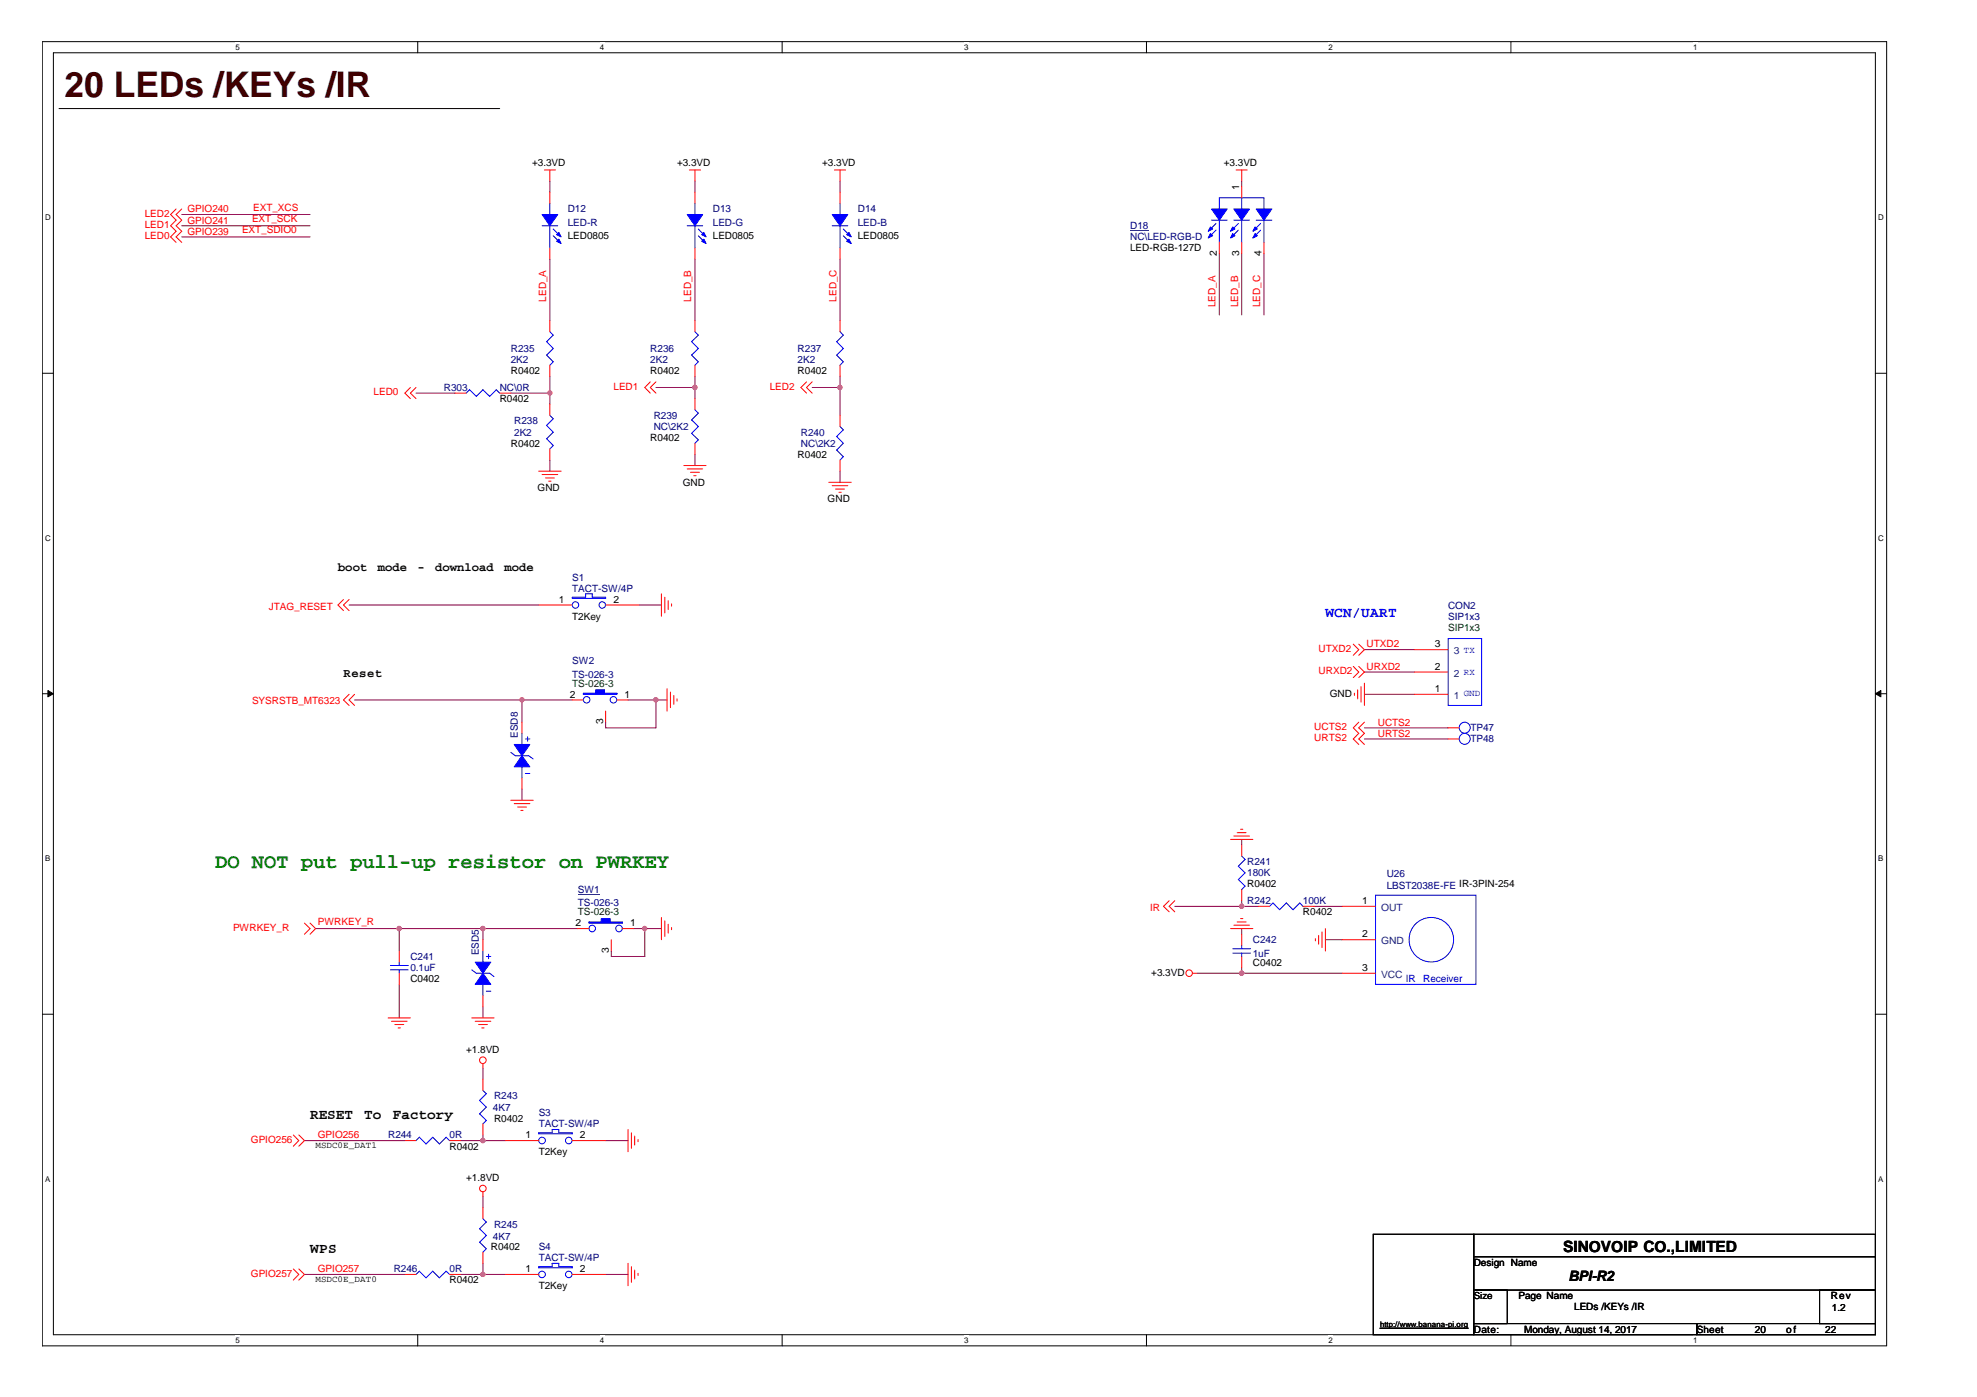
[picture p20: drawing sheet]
<svg xmlns="http://www.w3.org/2000/svg" width="297mm" height="210mm" viewBox="0 0 297 210" stroke-linecap="round" stroke-linejoin="round" font-family="sans-serif">
<defs><g id="words">
<text font-size="5.3" fill="#400000" x="9.7" y="14.5">20 LEDs /KEYs /IR</text>
<text font-size="3.1" fill="#008000" x="32.3" y="130.4">DO NOT put pull-up resistor on PWRKEY</text>
<text font-size="2.3" x="234.8" y="188.1">SINOVOIP CO.,LIMITED</text>
<text font-size="2.2" fill="#00f" x="199.1" y="92.7">WCN/UART</text>
<g font-size="2.2">
<text x="46.6" y="168.1">RESET</text>
<text x="54.7" y="168.1">To</text>
<text x="59" y="168.1">Factory</text>
<text x="46.6" y="188.3">WPS</text>
<text x="235.7" y="192.5">BPI-R2</text>
</g>
<g font-size="1.8">
<text x="50.8" y="85.7">boot</text>
<text x="56.7" y="85.7">mode</text>
<text x="62.7" y="85.7">-</text>
<text x="65.4" y="85.7">download</text>
<text x="75.8" y="85.7">mode</text>
<text x="51.6" y="101.7">Reset</text>
</g>
<g font-size="1.5">
<text x="79.9" y="24.9">+3.3VD</text>
<text x="101.7" y="24.9">+3.3VD</text>
<text x="123.5" y="24.9">+3.3VD</text>
<text x="183.9" y="24.9">+3.3VD</text>
<text x="186.2" y="28.6" transform="rotate(-90 186.2 28.6)">1</text>
<text x="85.3" y="35.9">LED0805</text>
<text x="107.1" y="35.9">LED0805</text>
<text x="128.9" y="35.9">LED0805</text>
<text x="169.8" y="37.8">LED-RGB-127D</text>
<text x="182.8" y="38.4" transform="rotate(-90 182.8 38.4)">2</text>
<text x="186.2" y="38.4" transform="rotate(-90 186.2 38.4)">3</text>
<text x="189.5" y="38.4" transform="rotate(-90 189.5 38.4)">4</text>
<text x="76.8" y="56.2">R0402</text>
<text x="97.7" y="56.2">R0402</text>
<text x="119.8" y="56.2">R0402</text>
<text x="75.1" y="60.4">R0402</text>
<text x="76.8" y="67.1">R0402</text>
<text x="97.7" y="66.3">R0402</text>
<text x="119.8" y="68.8">R0402</text>
<text x="80.8" y="73.8">GND</text>
<text x="102.6" y="73">GND</text>
<text x="124.4" y="75.5">GND</text>
<text x="84" y="90.5">1</text>
<text x="86" y="93.1">T2Key</text>
<text x="92.2" y="90.5">2</text>
<text x="215.6" y="100.6">2</text>
<text x="215.6" y="97.3">3</text>
<text x="85.6" y="104.8">2</text>
<text x="93.9" y="104.8">1</text>
<text x="199.8" y="104.7">GND</text>
<text x="215.6" y="104">1</text>
<text x="90.6" y="108.9" transform="rotate(-90 90.6 108.9)">3</text>
<text x="187.4" y="133.3">R0402</text>
<text x="195.8" y="137.5">R0402</text>
<text x="204.7" y="135.8">1</text>
<text x="86.5" y="139.2">2</text>
<text x="91.5" y="143.2" transform="rotate(-90 91.5 143.2)">3</text>
<text x="94.7" y="139.2">1</text>
<text x="204.7" y="140.8">2</text>
<text x="61.7" y="147.6">C0402</text>
<text x="173" y="146.6">+3.3VD</text>
<text x="188.2" y="145.1">C0402</text>
<text x="204.7" y="145.9">3</text>
<text x="70" y="158.2">+1.8VD</text>
<text x="67.5" y="172.7">R0402</text>
<text x="74.2" y="168.5">R0402</text>
<text x="78.9" y="171">1</text>
<text x="80.9" y="173.6">T2Key</text>
<text x="87.1" y="171">2</text>
<text x="70" y="177.4">+1.8VD</text>
<text x="73.7" y="187.8">R0402</text>
<text x="78.9" y="191.1">1</text>
<text x="87.1" y="191.1">2</text>
<text x="221.4" y="190.2">Design Name</text>
<text x="67.5" y="192.8">R0402</text>
<text x="80.9" y="193.7">T2Key</text>
<text x="221.4" y="195.1">Size</text>
<text x="228.1" y="195.2">Page Name</text>
<text x="236.5" y="196.9">LEDs /KEYs /IR</text>
<text x="275.1" y="195.2">Rev</text>
<text x="275.2" y="197">1.2</text>
<text x="221.4" y="200.2">Date:</text>
<text x="229" y="200.2">Monday, August 14, 2017</text>
<text x="255" y="200.2">Sheet</text>
<text x="263.7" y="200.2">20</text>
<text x="268.4" y="200.2">of</text>
<text x="274.2" y="200.2">22</text>
</g>
<g font-size="1.5" fill="#f00">
<text x="21.8" y="32.6">LED2</text>
<text x="21.8" y="34.3">LED1</text>
<text x="21.8" y="35.9">LED0</text>
<text x="28.2" y="33.6">GPIO241</text>
<text x="28.2" y="31.9">GPIO240</text>
<text x="28.2" y="35.3">GPIO239</text>
<text x="36.4" y="35">EXT_SDIO0</text>
<text x="37.9" y="33.4">EXT_SCK</text>
<text x="38" y="31.7">EXT_XCS</text>
<text x="82.1" y="45.3" transform="rotate(-90 82.1 45.3)">LED_A</text>
<text x="103.9" y="45.3" transform="rotate(-90 103.9 45.3)">LED_B</text>
<text x="125.7" y="45.3" transform="rotate(-90 125.7 45.3)">LED_C</text>
<text x="182.6" y="46.2" transform="rotate(-90 182.6 46.2)">LED_A</text>
<text x="186" y="46.2" transform="rotate(-90 186 46.2)">LED_B</text>
<text x="189.4" y="46.2" transform="rotate(-90 189.4 46.2)">LED_C</text>
<text x="56.1" y="59.4">LED0</text>
<text x="92.2" y="58.6">LED1</text>
<text x="115.7" y="58.6">LED2</text>
<text x="40.4" y="91.6">JTAG_RESET</text>
<text x="198.1" y="98">UTXD2</text>
<text x="198.1" y="101.3">URXD2</text>
<text x="205.3" y="97.3">UTXD2</text>
<text x="205.3" y="100.6">URXD2</text>
<text x="37.9" y="105.8">SYSRSTB_MT6323</text>
<text x="197.5" y="109.7">UCTS2</text>
<text x="197.5" y="111.4">URTS2</text>
<text x="207" y="109">UCTS2</text>
<text x="207" y="110.7">URTS2</text>
<text x="172.8" y="136.9">IR</text>
<text x="35" y="139.9">PWRKEY_R</text>
<text x="47.8" y="139">PWRKEY_R</text>
<text x="37.7" y="171.7">GPIO256</text>
<text x="47.8" y="171">GPIO256</text>
<text x="37.7" y="191.8">GPIO257</text>
<text x="47.8" y="191.1">GPIO257</text>
</g>
<g font-size="1.5" fill="#000080">
<text x="85.3" y="31.9">D12</text>
<text x="85.3" y="33.9">LED-R</text>
<text x="107.1" y="31.9">D13</text>
<text x="107.1" y="33.9">LED-G</text>
<text x="128.9" y="31.9">D14</text>
<text x="128.9" y="33.9">LED-B</text>
<text x="169.8" y="34.4">D18</text>
<text x="169.8" y="36.1">NC\LED-RGB-D</text>
<text x="76.8" y="52.9">R235</text>
<text x="97.7" y="52.9">R236</text>
<text x="119.8" y="52.9">R237</text>
<text x="66.7" y="58.7">R303</text>
<text x="75.1" y="58.7">NC\0R</text>
<text x="76.8" y="54.5">2K2</text>
<text x="97.7" y="54.5">2K2</text>
<text x="119.8" y="54.5">2K2</text>
<text x="77.3" y="63.8">R238</text>
<text x="77.3" y="65.4">2K2</text>
<text x="98.2" y="62.9">R239</text>
<text x="98.2" y="64.6">NC\2K2</text>
<text x="120.3" y="65.4">R240</text>
<text x="120.3" y="67.1">NC\2K2</text>
<text x="86" y="87.2">S1</text>
<text x="86" y="88.9">TACT-SW/4P</text>
<text x="217.6" y="91.4">CON2</text>
<text x="217.6" y="93.1">SIP1x3</text>
<text x="86" y="99.8">SW2</text>
<text x="86" y="101.8">TS-026-3</text>
<text x="77.8" y="110.9" transform="rotate(-90 77.8 110.9)">ESD8</text>
<text x="220.9" y="111.5">TP48</text>
<text x="220.9" y="109.9">TP47</text>
<text x="187.4" y="130">R241</text>
<text x="187.4" y="131.7">180K</text>
<text x="208.3" y="131.8">U26</text>
<text x="86.8" y="134.2">SW1</text>
<text x="86.8" y="136.2">TS-026-3</text>
<text x="187.4" y="135.9">R242</text>
<text x="195.8" y="135.9">100K</text>
<text x="208.3" y="133.5">LBST2038E-FE IR-3PIN-254</text>
<text x="71.9" y="143.5" transform="rotate(-90 71.9 143.5)">ESD5</text>
<text x="188.2" y="141.7">C242</text>
<text x="188.2" y="143.7">1uF</text>
<text x="61.7" y="144.2">C241</text>
<text x="61.7" y="145.9">0.1uF</text>
<text x="74.1" y="166.9">4K7</text>
<text x="74.2" y="165.2">R243</text>
<text x="80.9" y="167.7">S3</text>
<text x="58.3" y="171.1">R244</text>
<text x="67.5" y="171.1">0R</text>
<text x="80.9" y="169.4">TACT-SW/4P</text>
<text x="74.2" y="184.5">R245</text>
<text x="59.2" y="191.2">R246</text>
<text x="67.5" y="191.2">0R</text>
<text x="74.1" y="186.3">4K7</text>
<text x="80.9" y="187.8">S4</text>
<text x="80.9" y="189.5">TACT-SW/4P</text>
</g>
<g font-size="1.5" fill="#004000">
<text x="217.6" y="94.8">SIP1x3</text>
<text x="86" y="103.2">TS-026-3</text>
<text x="86.8" y="137.5">TS-026-3</text>
</g>
<g font-size="1.5" fill="#004080">
<text x="218.4" y="101.7">2 RX</text>
<text x="218.4" y="98.3">3 TX</text>
<text x="218.4" y="105">1</text>
<text x="207.5" y="136.9">OUT</text>
<text x="207.5" y="141.9">GND</text>
<text x="207.5" y="146.9">VCC</text>
</g>
<g font-size="1.5" fill="#00f">
<text x="211.2" y="147.6">IR</text>
<text x="213.8" y="147.6">Receiver</text>
</g>
<text font-size="1.4" fill="#00f" x="219.9" y="104.6">GND</text>
<g font-size="1.4">
<text x="47.4" y="172.5">MSDC0E_DAT1</text>
<text x="47.4" y="192.6">MSDC0E_DAT0</text>
</g>
<g font-size="1.2">
<text x="35.4" y="7.5">5</text>
<text x="90.1" y="7.5">4</text>
<text x="144.9" y="7.5">3</text>
<text x="199.6" y="7.5">2</text>
<text x="254.4" y="7.5">1</text>
<text x="6.8" y="33.1">D</text>
<text x="282.2" y="33.1">D</text>
<text x="6.8" y="81.2">C</text>
<text x="282.2" y="81.2">C</text>
<text x="6.8" y="129.4">B</text>
<text x="282.2" y="129.4">B</text>
<text x="6.8" y="177.5">A</text>
<text x="282.2" y="177.5">A</text>
<text x="35.4" y="201.8">5</text>
<text x="90.1" y="201.8">4</text>
<text x="144.9" y="201.8">3</text>
<text x="199.6" y="201.8">2</text>
<text x="207.3" y="199.4">http://www.banana-pi.org</text>
<text x="254.4" y="201.8">1</text>
</g>
</g></defs>
<path d="M6.3 6.3h277.2v195.9h-277.2zM8 7.9h273.8v192.6h-273.8z" fill="none" stroke="#000" stroke-width=".15"/>
<g fill="#fff">
<path d="M35.4 6.4h.6v1.4h-.6z"/>
<path d="M35.4 200.7h.6v1.4h-.6z"/>
</g>
<path d="M62.8 6.3v1.6M62.8 200.5v1.7" fill="none" stroke="#000" stroke-width=".15"/>
<g fill="#fff">
<path d="M90.1 6.4h.7v1.4h-.7z"/>
<path d="M90.1 200.7h.7v1.4h-.7z"/>
</g>
<path d="M117.5 6.3v1.6M117.5 200.5v1.7" fill="none" stroke="#000" stroke-width=".15"/>
<g fill="#fff">
<path d="M144.9 6.4h.6v1.4h-.6z"/>
<path d="M144.9 200.7h.6v1.4h-.6z"/>
</g>
<path d="M172.3 6.3v1.6M172.3 200.5v1.7" fill="none" stroke="#000" stroke-width=".15"/>
<g fill="#fff">
<path d="M199.6 6.4h.7v1.4h-.7z"/>
<path d="M199.6 200.7h.7v1.4h-.7z"/>
</g>
<path d="M227 6.3v1.6M227 200.5v1.7" fill="none" stroke="#000" stroke-width=".15"/>
<g fill="#fff">
<path d="M254.4 6.4h.6v1.4h-.6z"/>
<path d="M254.4 200.7h.6v1.4h-.6z"/>
<path d="M6.8 32h.8v1.4h-.8z"/>
<path d="M282.2 32h.8v1.4h-.8z"/>
<path d="M6.8 80.1h.8v1.4h-.8z"/>
<path d="M282.2 80.1h.8v1.4h-.8z"/>
</g>
<path d="M6.3 56.1h1.7M281.8 56.1h1.6" fill="none" stroke="#000" stroke-width=".15"/>
<g fill="#fff">
<path d="M6.8 128.3h.8v1.4h-.8z"/>
<path d="M282.2 128.3h.8v1.4h-.8z"/>
</g>
<path d="M6.3 104.2h1.7M281.8 104.2h1.6" fill="none" stroke="#000" stroke-width=".15"/>
<g fill="#000" stroke="#000" stroke-width=".15">
<path d="M7.2 103.8l.8 .4-.8 .5z" fill-rule="evenodd"/>
<path d="M281.8 104.2l.8-.4v.9z" fill-rule="evenodd"/>
</g>
<g fill="#fff">
<path d="M6.8 176.4h.8v1.4h-.8z"/>
<path d="M282.2 176.4h.8v1.4h-.8z"/>
</g>
<path d="M8.9 16.3h66.2M6.3 152.4h1.7M281.8 152.4h1.6M206.3 185.5h15.1v15h-15.1zM221.4 185.5h60.4v3.3h-60.4zM221.4 188.8h60.4v5h-60.4zM221.4 193.8h5.1v5.1h-5.1zM221.4 198.9h33.6v1.6h-33.6zM255 198.9h26.8v1.6h-26.8zM273.4 193.8h8.4v5.1h-8.4z" fill="none" stroke="#000" stroke-width=".15"/>
<g fill="none" stroke="#800040" stroke-width=".15">
<path d="M27.3 33.9h19.3M27.3 32.2h19.3M27.3 35.6h19.3M82.6 27.2v1.7M82.6 38.9v9.3M104.4 27.2v1.7M104.4 38.9v9.3M126.2 27.2v1.7M126.2 38.9v9.3M183.2 38.1v9.2M186.6 27.2v.8M186.6 38.1v9.2"/>
<path d="M189.9 38.1v9.2M62.5 59.1h5.9M76.8 59.1h5.8M82.6 56.6v4.1M98.6 58.2h5.8M104.4 56.6v3.3M122 58.2h4.2M126.2 56.6v5.8M82.6 69.1v1.7M104.4 68.3v1.6M126.2 70.8v1.7M52.5 90.9h28.4"/>
<path d="M96 90.9h3.4M205 97.6h7.5M53.3 105.2h32.7M78.4 105.2v3.3M78.4 118.6v1.6M94.4 105.2h5.8M98.6 105.2v4.2h-7.6v-.9M205 104.3h7.5M205 101h7.5M205 109.4h12.6M205 111h12.6M47.4 139.5h39.4"/>
<path d="M60 139.5v3.4M72.6 139.5v1.7M95.2 139.5h4.2M96.9 139.5v4.2h-5.1v-.8M176.5 136.2h12.6M186.6 126.1v.9M186.6 135.3v.9M186.6 139.5v.9M197.5 136.2h4.2M60 147.9v5M72.6 151.3v1.6M179.9 146.2h21.8"/>
<path d="M186.6 145.4v.8M199.1 141.2h2.6M45.7 171.4h15.1M69.2 171.4h6.7M72.6 160.5v1.7M72.6 170.5v.9M72.6 179.8v1.6M91 171.4h3.4M45.7 191.5h15.1M69.2 191.5h6.7M72.6 189.8v1.7M91 191.5h3.4"/>
</g>
<g fill="#f0f" stroke="#f0f" stroke-width=".15">
<circle cx="72.5" cy="191.5" r=".33"/>
<circle cx="72.5" cy="171.4" r=".33"/>
<circle cx="186.5" cy="146.2" r=".33"/>
<circle cx="186.5" cy="136.2" r=".33"/>
<circle cx="104.4" cy="58.2" r=".33"/>
<circle cx="60" cy="139.5" r=".33"/>
<circle cx="72.5" cy="139.5" r=".33"/>
<circle cx="96.9" cy="139.5" r=".32"/>
<circle cx="78.4" cy="105.1" r=".32"/>
<circle cx="98.5" cy="105.1" r=".33"/>
<circle cx="126.2" cy="58.2" r=".32"/>
<circle cx="82.6" cy="59" r=".32"/>
</g>
<g fill="none" stroke="#f00" stroke-width=".15">
<path d="M26.5 31.4l-.9 .8 .9 .9-.9 .8 .9 .8-.9 .9 .9 .8M27.3 31.4l-.8 .8 .8 .9-.8 .8 .8 .8-.8 .9 .8 .8M81.8 25.5h1.7M82.6 25.5v1.7M82.6 28.9v1.7M82.6 37.3v1.6M103.6 25.5h1.7M104.4 25.5v1.7M104.4 28.9v1.7M104.4 37.3v1.6M125.4 25.5h1.6M126.2 25.5v1.7"/>
<path d="M126.2 28.9v1.7M126.2 37.3v1.6M183.2 36.4v1.7M185.7 25.5h1.7M186.6 25.5v1.7M186.6 28v1.7M186.6 36.4v1.7M189.9 36.4v1.7M61.7 58.2l-.9 .9 .9 .8M62.5 58.2l-.8 .9 .8 .8M68.4 59.1h1.6M75.1 59.1h1.7"/>
<path d="M82.6 48.2v1.6M82.6 54.9v1.7M97.7 57.4l-.8 .8 .8 .9M98.6 57.4l-.9 .8 .9 .9M104.4 48.2v1.6M104.4 54.9v1.7M104.4 59.9v1.7M121.2 57.4l-.9 .8 .9 .9M122 57.4l-.8 .8 .8 .9M126.2 48.2v1.6M126.2 54.9v1.7M80.9 70.8h3.4"/>
<path d="M81.4 71.3h2.4M82 71.8h1.3M82.4 72.3h.4M82.6 60.7v1.7M82.6 67.5v1.6M102.7 69.9h3.4M103.3 70.5h2.3M103.7 71h1.4M104.2 71.5h.4M104.4 66.6v1.7M124.5 72.5h3.4M125 73h2.4"/>
<path d="M125.5 73.5h1.4M126 74h.4M126.2 62.4v1.7M126.2 69.1v1.7M51.6 90.1l-.8 .8 .8 .9M52.5 90.1l-.9 .8 .9 .9M80.9 90.9h5.1M91 90.9h5M99.4 89.2v3.4M99.9 89.7v2.4M100.4 90.2v1.4M100.9 90.7v.4"/>
<path d="M203.3 96.8l.9 .8-.9 .9M204.2 96.8l.8 .8-.8 .9M212.5 97.6h5.1M52.5 104.3l-.9 .9 .9 .8M53.3 104.3l-.8 .9 .8 .8M78.4 108.5v1.7M78.4 116.9v1.7M86 105.2h1.7M91 106.8v1.7M92.7 105.2h1.7M100.2 103.5v3.3M100.7 104v2.3"/>
<path d="M101.2 104.5v1.3M101.7 105v.3M203.3 100.1l.9 .9-.9 .8M203.5 104.2v.3M204 103.6v1.4M204.2 100.1l.8 .9-.8 .8M204.2 108.5l-.9 .9 .9 .8-.9 .8 .9 .9M204.5 103.2v2.3M205 102.7v3.3M205 108.5l-.8 .9 .8 .8-.8 .8 .8 .9M212.5 104.3h5.1M212.5 101h5.1"/>
<path d="M217.6 111h1.6M217.6 109.4h1.6M45.7 138.7l.9 .8-.9 .9M46.6 138.7l.8 .8-.8 .9M76.8 120.2h3.3M77.3 120.7h2.3M77.8 121.3h1.3M78.3 121.8h.3M86.8 139.5h1.7M93.5 139.5h1.7M99.4 137.9v3.3M99.9 138.4v2.3"/>
<path d="M100.4 138.9v1.3M100.9 139.4v.3M175.7 135.3l-.9 .9 .9 .8M176.5 135.3l-.8 .9 .8 .8M184.9 139.5h3.3M184.9 126.1h3.3M185.4 139h2.3M185.4 125.6h2.3M185.9 138.5h1.3M185.9 125.1h1.3M186.4 138h.3M186.4 124.6h.3"/>
<path d="M186.6 127v1.6M186.6 133.7v1.6M189.1 136.2h1.7M195.8 136.2h1.7M199.1 139.5v3.4M201.7 136.2h5M58.3 152.9h3.4M58.8 153.5h2.4M59.3 153.9h1.4M59.8 154.4h.4M60 142.9v1.7M60 146.2v1.7"/>
<path d="M70.9 152.9h3.3M71.4 153.5h2.3M71.9 153.9h1.3M72.4 154.4h.3M72.6 141.2v1.7M72.6 149.6v1.7M72.6 159.8v.7M91.8 141.2v1.7M179.2 146.2h.7M186.6 140.4v1.6M186.6 143.7v1.7M197.6 141v.4"/>
<path d="M198.1 140.5v1.4M198.6 140v2.4M201.7 146.2h5M201.7 141.2h5M44.1 170.5l.8 .9-.8 .8M44.9 170.5l.8 .9-.8 .8M60.8 171.4h1.7M67.5 171.4h1.7M72.6 162.2v1.6M72.6 168.9v1.6M72.6 179.1v.7M75.9 171.4h5"/>
<path d="M86 171.4h5M94.4 169.7v3.4M94.9 170.2v2.3M95.4 170.7v1.4M95.9 171.2v.3M44.1 190.7l.8 .8-.8 .8M44.9 190.7l.8 .8-.8 .8M60.8 191.5h1.7M67.5 191.5h1.7M72.6 181.4v1.7M72.6 188.1v1.7M75.9 191.5h5"/>
<path d="M86 191.5h5M94.4 189.8v3.4M94.9 190.3v2.4M95.4 190.8v1.4M95.9 191.3v.4"/>
<circle cx="72.5" cy="159.3" r=".5"/>
<circle cx="178.7" cy="146.2" r=".49"/>
<circle cx="72.6" cy="178.6" r=".49"/>
</g>
<path d="M207.3 199.6h13.3" fill="none" stroke="#000" stroke-width=".18"/>
<g fill="none" stroke="#00f" stroke-width=".15">
<path d="M81.4 33.9h2.4M82.6 30.6v1.6M82.6 33.9v3.4M83.1 34.4l1 1M83.1 35.4l1 1M103.3 33.9h2.3M104.4 30.6v1.6M104.4 33.9v3.4M104.9 34.4l1 1M104.9 35.4l1 1M125 33.9h2.4M126.2 30.6v1.6"/>
<path d="M126.2 33.9v3.4M126.7 34.4l1 1M126.7 35.4l1 1M182 33.1h2.4M182.7 33.6l-1 1M182.7 34.6l-1 1M183.2 31.4v-1.7h6.7v1.7M183.2 33.1v3.3M185.4 33.1h2.3M186.1 34.6l-1 1M186.1 33.6l-1 1M186.6 29.7v1.7"/>
<path d="M186.6 33.1v3.3M188.7 33.1h2.4M189.4 34.6l-1 1M189.4 33.6l-1 1M189.9 33.1v3.3M70 59.1l.5-.5 1.1 1 1-1 1 1 1-1 .5 .5M82.6 49.8l.5 .5-1 1 1 1.1-1 1 1 1-.5 .5M104.4 49.8l.5 .5-1 1 1 1.1-1 1 1 1-.5 .5M126.2 49.8l.5 .5-1 1 1 1.1-1 1 1 1-.5 .5M82.6 62.4l.5 .5-1 1 1 1-1 1 1 1-.5 .6M104.4 61.6l.5 .5-1 1 1 1-1 1 1 1-.5 .5M126.2 64.1l.5 .5-1 1 1 1-1 1 1 1-.5 .5"/>
<path d="M86 89.7h2v-.5h1v.5h2v.2h-5zM217.6 95.9h5v10.1h-5zM76.8 113l.6 .6h2l.7 .4M77.6 112h1.7M78.4 110.2v1.7M78.4 115.2v1.7M78.9 111h.7M78.9 116.2h.7M79.3 110.7v.7M87.7 104.2v.1M92.7 104.2v.1M88.5 138.5v.2"/>
<path d="M93.5 138.5v.2M186.6 128.6l.5 .5-1 1 1 1-1 1.1 1 1-.5 .5M190.8 136.2l.5-.5 1 1 1-1 1 1 1-1 .5 .5M206.7 134.5h15.1v13.4h-15.1zM58.7 145.1h2.6M58.7 145.7h2.6M60 144.6v.5M60 145.7v.5M70.9 145.7l.7 .5h2l.6 .5M71.7 144.7h1.7M72.6 142.9v1.7M72.6 147.9v1.7"/>
<path d="M73.1 143.7h.6M73.1 148.9h.6M73.4 143.4v.7M185.2 142.6h2.7M185.2 143.2h2.7M186.6 142v.6M186.6 143.2v.5M62.5 171.4l.5-.5 1 1 1-1 1 1 1-1 .5 .5M72.6 163.8l.5 .5-1 1 1 1-1 1.1 1 1-.5 .5M80.9 170.2h2.1v-.5h1v.5h2v.2h-5.1zM62.5 191.5l.5-.5 1 1 1-1 1 1 1-1 .5 .5M72.6 183.1l.5 .5-1 1 1 1-1 1 1 1-.5 .5"/>
<path d="M80.9 190.3h2.1v-.5h1v.5h2v.2h-5.1z"/>
<circle cx="86.5" cy="90.9" r=".49"/>
<circle cx="90.5" cy="90.9" r=".49"/>
<circle cx="88.2" cy="105.1" r=".49"/>
<circle cx="92.2" cy="105.1" r=".49"/>
<circle cx="220.1" cy="109.3" r=".83"/>
<circle cx="220.1" cy="111" r=".83"/>
<circle cx="89" cy="139.5" r=".49"/>
<circle cx="93" cy="139.5" r=".49"/>
<circle cx="215.1" cy="141.2" r="3.3"/>
<circle cx="81.4" cy="171.4" r=".5"/>
<circle cx="85.5" cy="171.4" r=".5"/>
<circle cx="81.4" cy="191.5" r=".49"/>
<circle cx="85.5" cy="191.5" r=".49"/>
</g>
<g fill="#00f" stroke="#00f" stroke-width=".15">
<path d="M103.3 32.2h2.3l-1.2 1.7z" fill-rule="evenodd"/>
<path d="M105.7 35.9l.4 .7-.7-.3z" fill-rule="evenodd"/>
<path d="M105.7 34.9l.4 .7-.7-.3z" fill-rule="evenodd"/>
<path d="M125 32.2h2.4l-1.2 1.7z" fill-rule="evenodd"/>
<path d="M127.2 36.3l.4-.4 .3 .7z" fill-rule="evenodd"/>
<path d="M127.6 34.9l.3 .7-.7-.3z" fill-rule="evenodd"/>
<path d="M88.5 138.5h1.8v-.5h1.4v.5h1.8v.2h-5z" fill-rule="evenodd"/>
<path d="M77.3 111.9h2.3l-1.2 1.7z" fill-rule="evenodd"/>
<path d="M78.4 113.6l1.2 1.6h-2.3z" fill-rule="evenodd"/>
<path d="M71.4 144.6h2.3l-1.1 1.6z" fill-rule="evenodd"/>
<path d="M72.6 146.2l1.1 1.7h-2.3z" fill-rule="evenodd"/>
<path d="M87.7 104.2h1.8v-.6h1.3v.6h1.9v.1h-5z" fill-rule="evenodd"/>
<path d="M182 31.4h2.4l-1.2 1.7z" fill-rule="evenodd"/>
<path d="M181.9 35.1l.3 .3-.7 .4z" fill-rule="evenodd"/>
<path d="M181.9 34.1l.3 .3-.7 .3z" fill-rule="evenodd"/>
<path d="M185.2 35.1l.3 .3-.6 .4z" fill-rule="evenodd"/>
<path d="M185.2 34.1l.3 .3-.6 .3z" fill-rule="evenodd"/>
<path d="M185.4 31.4h2.3l-1.1 1.7z" fill-rule="evenodd"/>
<path d="M188.6 35.1l.3 .3-.7 .4z" fill-rule="evenodd"/>
<path d="M188.6 34.1l.3 .3-.7 .3z" fill-rule="evenodd"/>
<path d="M188.7 31.4h2.4l-1.2 1.7z" fill-rule="evenodd"/>
<path d="M81.4 32.2h2.4l-1.2 1.7z" fill-rule="evenodd"/>
<path d="M83.6 36.3l.4-.4 .3 .7z" fill-rule="evenodd"/>
<path d="M83.6 35.3l.4-.4 .3 .7z" fill-rule="evenodd"/>
</g>
<path d="M169.8 34.7h2.7M86.8 134.4h3.3" fill="none" stroke="#000080" stroke-width=".15"/>
<use href="#words"/>
</svg>
